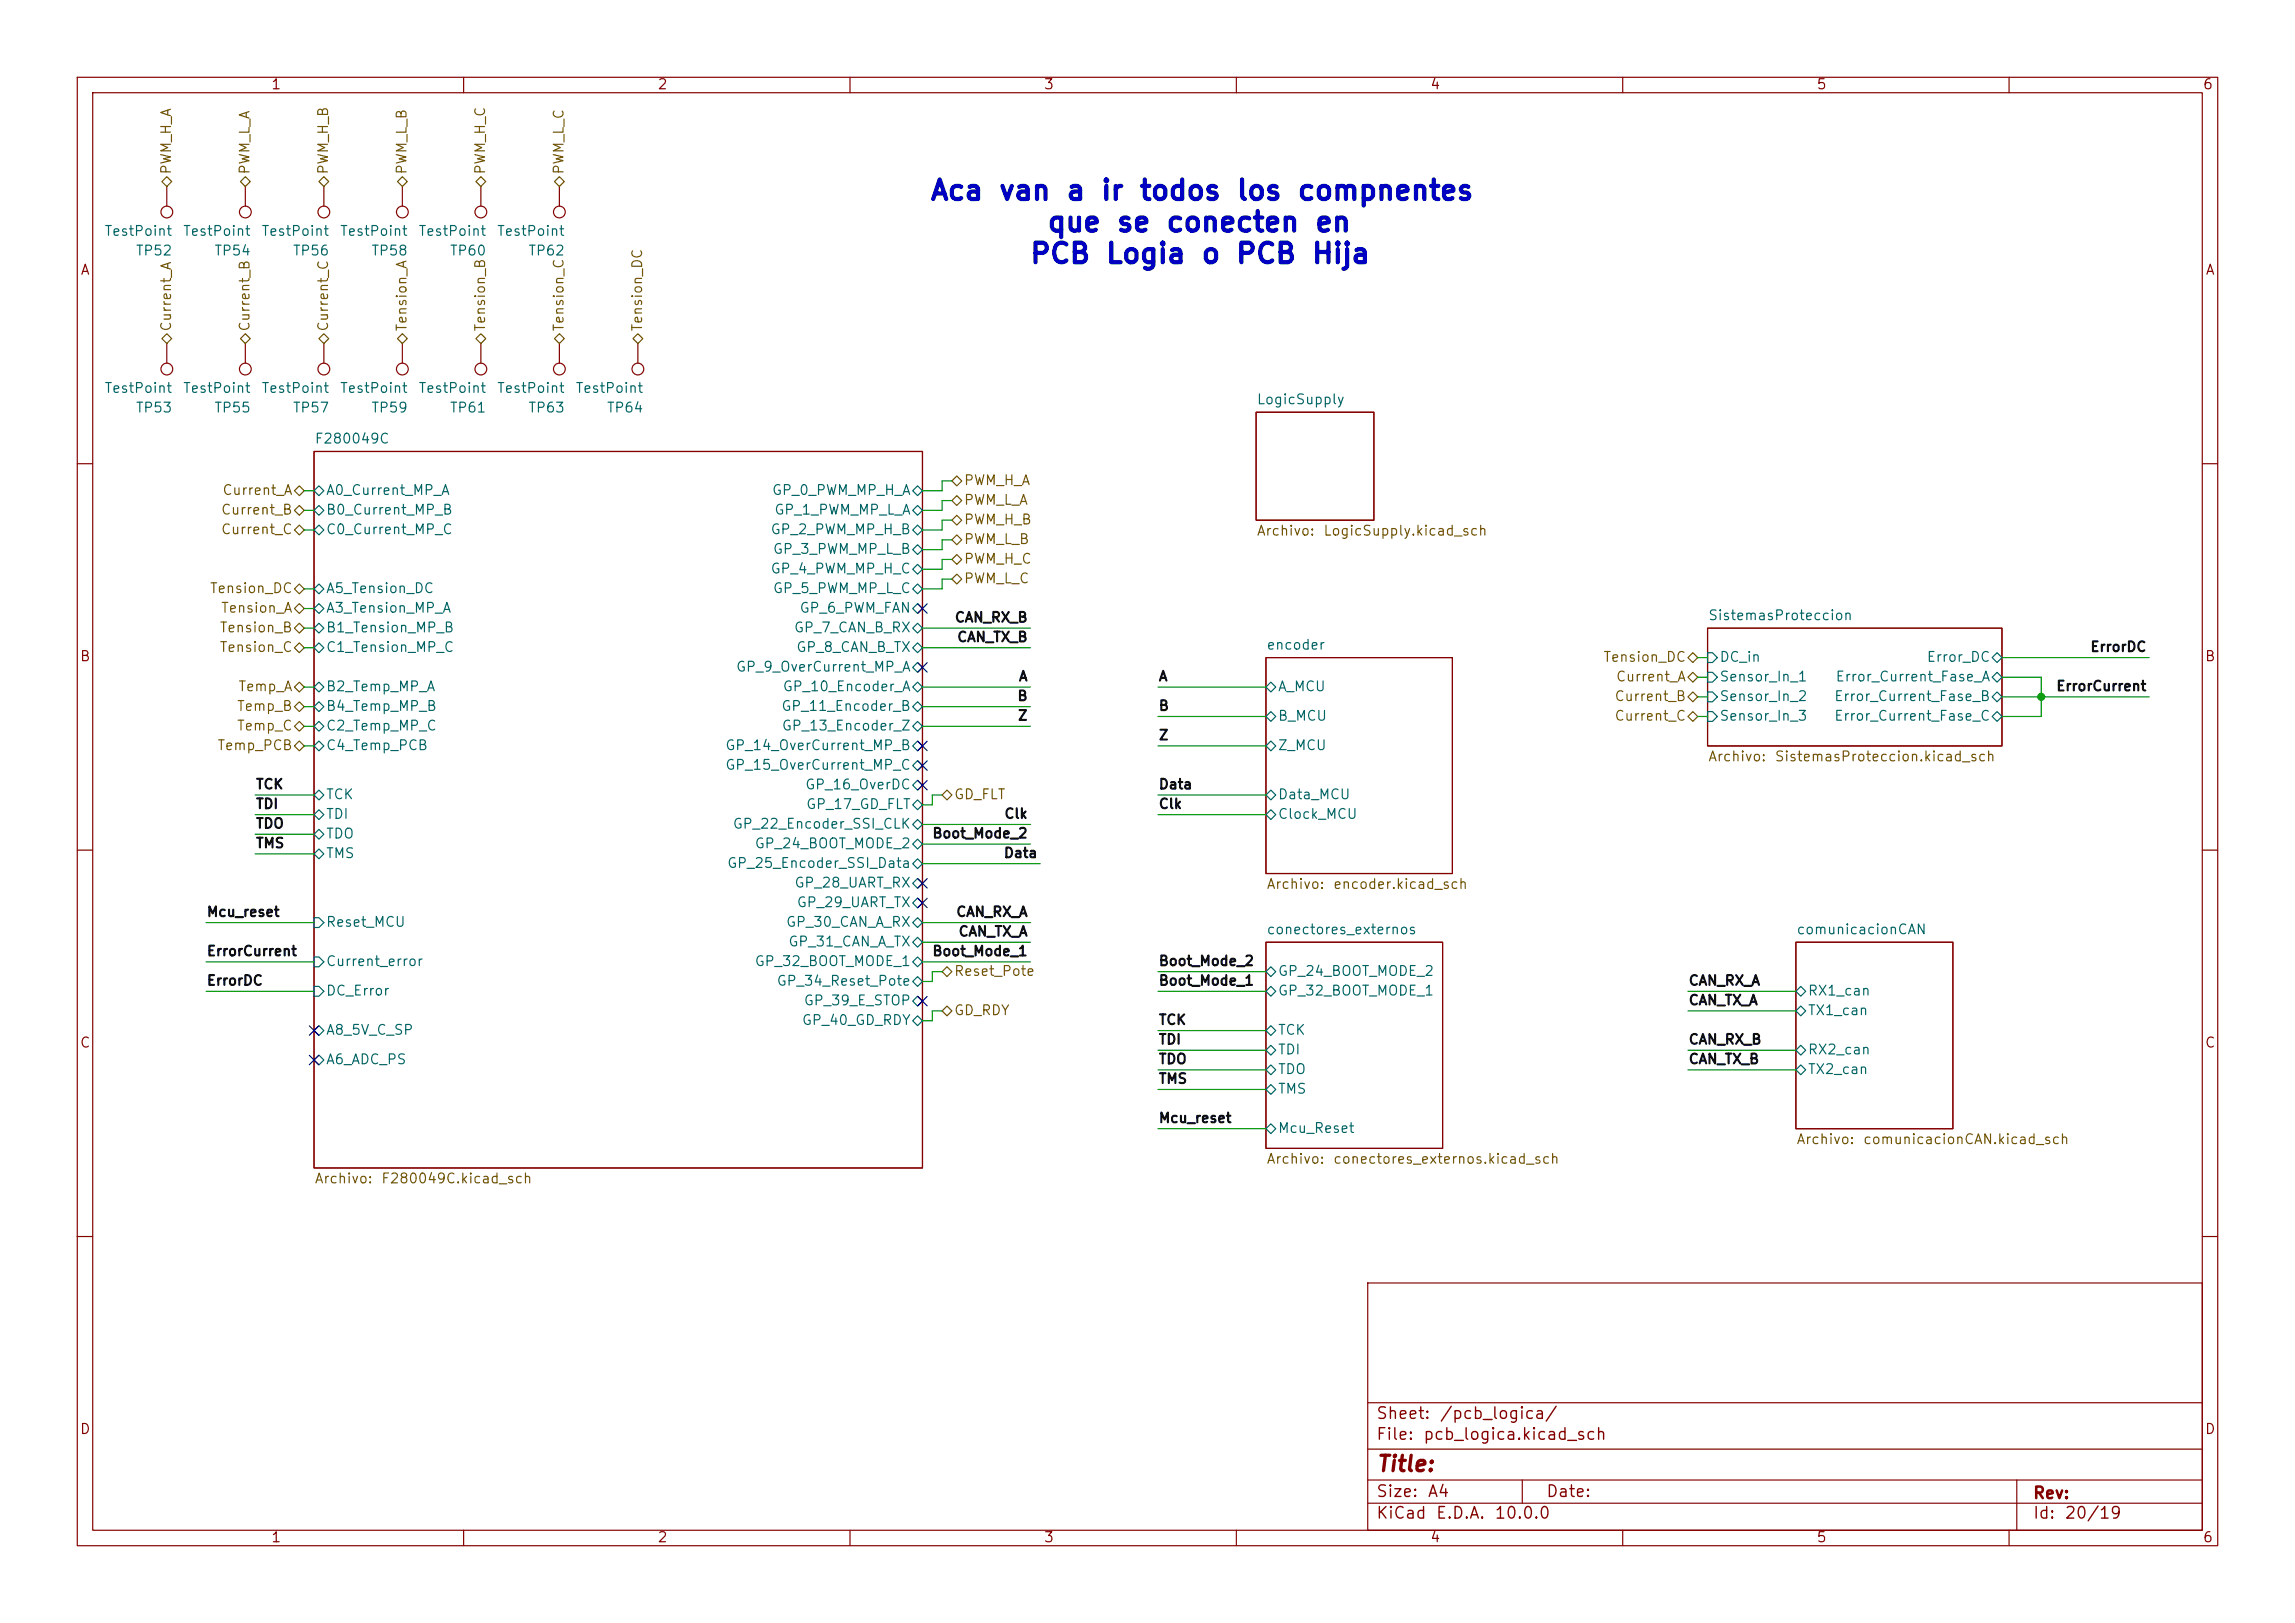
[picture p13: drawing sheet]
<svg xmlns="http://www.w3.org/2000/svg" width="297mm" height="210mm" viewBox="0 0 297 210" stroke-linecap="round" stroke-linejoin="round" font-family="sans-serif">
<defs><g id="words">
<g font-size="2.5" fill="#0000c2">
<text x="120.3" y="26.5">Aca</text>
<text x="129.1" y="26.5">van</text>
<text x="137.8" y="26.5">a</text>
<text x="142.3" y="26.5">ir</text>
<text x="147.3" y="26.5">todos</text>
<text x="159.9" y="26.5">los</text>
<text x="167.8" y="26.5">compnentes</text>
<text x="133.2" y="34.7">PCB</text>
<text x="135.4" y="30.6">que</text>
<text x="143" y="34.7">Logia</text>
<text x="144.4" y="30.6">se</text>
<text x="150.8" y="30.6">conecten</text>
<text x="155.3" y="34.7">o</text>
<text x="159.8" y="34.7">PCB</text>
<text x="169.6" y="34.7">Hija</text>
<text x="170" y="30.6">en</text>
</g>
<text font-size="2" fill="#840000" x="178" y="190.9">Title:</text>
<g font-size="1.5" fill="#840000">
<text x="178" y="184">Sheet:</text>
<text x="186.2" y="184">/pcb_logica/</text>
<text x="178" y="186.7">File:</text>
<text x="184.1" y="186.7">pcb_logica.kicad_sch</text>
<text x="178" y="196.9">KiCad</text>
<text x="178" y="194.1">Size:</text>
<text x="184.7" y="194.1">A4</text>
<text x="185.7" y="196.9">E.D.A.</text>
<text x="193.3" y="196.9">10.0.0</text>
<text x="200" y="194.1">Date:</text>
<text x="263" y="194.3">Rev:</text>
<text x="263" y="196.9">Id:</text>
<text x="267.1" y="196.9">20/19</text>
</g>
<g font-size="1.3" fill="#840000">
<text x="35" y="11.9">1</text>
<text x="85" y="11.9">2</text>
<text x="135" y="11.9">3</text>
<text x="185" y="11.9">4</text>
<text x="235" y="11.9">5</text>
<text x="285" y="11.9">6</text>
<text x="10.3" y="35.9">A</text>
<text x="285.3" y="35.9">A</text>
<text x="10.3" y="85.9">B</text>
<text x="285.3" y="85.9">B</text>
<text x="10.3" y="135.9">C</text>
<text x="285.3" y="135.9">C</text>
<text x="10.3" y="185.9">D</text>
<text x="285.3" y="185.9">D</text>
<text x="35" y="199.9">1</text>
<text x="85" y="199.9">2</text>
<text x="135" y="199.9">3</text>
<text x="185" y="199.9">4</text>
<text x="235" y="199.9">5</text>
<text x="285" y="199.9">6</text>
</g>
<g font-size="1.3" fill="#725600">
<text x="22.5" y="22.7" transform="rotate(-90 22.5 22.7)">PWM_H_A</text>
<text x="32.6" y="22.7" transform="rotate(-90 32.6 22.7)">PWM_L_A</text>
<text x="42.8" y="22.7" transform="rotate(-90 42.8 22.7)">PWM_H_B</text>
<text x="52.9" y="22.7" transform="rotate(-90 52.9 22.7)">PWM_L_B</text>
<text x="63.1" y="22.7" transform="rotate(-90 63.1 22.7)">PWM_H_C</text>
<text x="73.3" y="22.7" transform="rotate(-90 73.3 22.7)">PWM_L_C</text>
<text x="22.5" y="43" transform="rotate(-90 22.5 43)">Current_A</text>
<text x="32.6" y="43" transform="rotate(-90 32.6 43)">Current_B</text>
<text x="42.8" y="43" transform="rotate(-90 42.8 43)">Current_C</text>
<text x="52.9" y="43" transform="rotate(-90 52.9 43)">Tension_A</text>
<text x="63.1" y="43" transform="rotate(-90 63.1 43)">Tension_B</text>
<text x="73.3" y="43" transform="rotate(-90 73.3 43)">Tension_C</text>
<text x="83.4" y="43" transform="rotate(-90 83.4 43)">Tension_DC</text>
<text x="28.7" y="64.4">Current_A</text>
<text x="124.7" y="63.1">PWM_H_A</text>
<text x="124.7" y="65.6">PWM_L_A</text>
<text x="28.5" y="69.4">Current_C</text>
<text x="28.5" y="66.9">Current_B</text>
<text x="124.7" y="68.2">PWM_H_B</text>
<text x="124.7" y="70.7">PWM_L_B</text>
<text x="162.6" y="69.6">Archivo:</text>
<text x="171.2" y="69.6">LogicSupply.kicad_sch</text>
<text x="27.1" y="77.1">Tension_DC</text>
<text x="124.7" y="73.3">PWM_H_C</text>
<text x="124.7" y="75.8">PWM_L_C</text>
<text x="28.3" y="82.1">Tension_B</text>
<text x="28.5" y="79.6">Tension_A</text>
<text x="28.3" y="84.7">Tension_C</text>
<text x="30.8" y="89.8">Temp_A</text>
<text x="207.4" y="86">Tension_DC</text>
<text x="209" y="88.5">Current_A</text>
<text x="30.6" y="92.3">Temp_B</text>
<text x="30.6" y="94.8">Temp_C</text>
<text x="208.9" y="91">Current_B</text>
<text x="208.9" y="93.6">Current_C</text>
<text x="28" y="97.4">Temp_PCB</text>
<text x="221" y="98.8">Archivo:</text>
<text x="229.6" y="98.8">SistemasProteccion.kicad_sch</text>
<text x="123.4" y="103.7">GD_FLT</text>
<text x="163.8" y="115.3">Archivo:</text>
<text x="172.4" y="115.3">encoder.kicad_sch</text>
<text x="123.4" y="126.6">Reset_Pote</text>
<text x="123.4" y="131.7">GD_RDY</text>
<text x="232.4" y="148.4">Archivo:</text>
<text x="241" y="148.4">comunicacionCAN.kicad_sch</text>
<text x="40.6" y="153.4">Archivo:</text>
<text x="49.2" y="153.4">F280049C.kicad_sch</text>
<text x="163.8" y="150.9">Archivo:</text>
<text x="172.4" y="150.9">conectores_externos.kicad_sch</text>
</g>
<g font-size="1.3" fill="#006464">
<text x="13.4" y="30.8">TestPoint</text>
<text x="17.5" y="33.4">TP52</text>
<text x="23.6" y="30.8">TestPoint</text>
<text x="27.6" y="33.4">TP54</text>
<text x="33.8" y="30.8">TestPoint</text>
<text x="37.8" y="33.4">TP56</text>
<text x="43.9" y="30.8">TestPoint</text>
<text x="48" y="33.4">TP58</text>
<text x="54.1" y="30.8">TestPoint</text>
<text x="58.1" y="33.4">TP60</text>
<text x="64.2" y="30.8">TestPoint</text>
<text x="68.3" y="33.4">TP62</text>
<text x="13.4" y="51.2">TestPoint</text>
<text x="17.5" y="53.7">TP53</text>
<text x="23.6" y="51.2">TestPoint</text>
<text x="27.6" y="53.7">TP55</text>
<text x="33.8" y="51.2">TestPoint</text>
<text x="37.8" y="53.7">TP57</text>
<text x="43.9" y="51.2">TestPoint</text>
<text x="48" y="53.7">TP59</text>
<text x="54.1" y="51.2">TestPoint</text>
<text x="58.1" y="53.7">TP61</text>
<text x="64.2" y="51.2">TestPoint</text>
<text x="68.3" y="53.7">TP63</text>
<text x="74.4" y="51.2">TestPoint</text>
<text x="78.4" y="53.7">TP64</text>
<text x="162.6" y="52.6">LogicSupply</text>
<text x="40.6" y="57.7">F280049C</text>
<text x="42.1" y="64.4">A0_Current_MP_A</text>
<text x="99.8" y="64.4">GP_0_PWM_MP_H_A</text>
<text x="42.1" y="66.9">B0_Current_MP_B</text>
<text x="42.1" y="69.4">C0_Current_MP_C</text>
<text x="99.6" y="69.4">GP_2_PWM_MP_H_B</text>
<text x="99.9" y="72">GP_3_PWM_MP_L_B</text>
<text x="100.1" y="66.9">GP_1_PWM_MP_L_A</text>
<text x="42.1" y="77.1">A5_Tension_DC</text>
<text x="99.6" y="74.5">GP_4_PWM_MP_H_C</text>
<text x="99.9" y="77.1">GP_5_PWM_MP_L_C</text>
<text x="42.1" y="79.6">A3_Tension_MP_A</text>
<text x="42.1" y="82.1">B1_Tension_MP_B</text>
<text x="102.7" y="82.1">GP_7_CAN_B_RX</text>
<text x="103.4" y="79.6">GP_6_PWM_FAN</text>
<text x="221" y="80.6">SistemasProteccion</text>
<text x="42.1" y="89.8">B2_Temp_MP_A</text>
<text x="42.1" y="84.7">C1_Tension_MP_C</text>
<text x="95.2" y="87.2">GP_9_OverCurrent_MP_A</text>
<text x="101.2" y="89.8">GP_10_Encoder_A</text>
<text x="103" y="84.7">GP_8_CAN_B_TX</text>
<text x="163.8" y="84.4">encoder</text>
<text x="165.3" y="89.8">A_MCU</text>
<text x="222.4" y="86">DC_in</text>
<text x="222.4" y="88.5">Sensor_In_1</text>
<text x="237.5" y="88.5">Error_Current_Fase_A</text>
<text x="249.3" y="86">Error_DC</text>
<text x="42.1" y="92.3">B4_Temp_MP_B</text>
<text x="42.1" y="94.8">C2_Temp_MP_C</text>
<text x="101" y="92.3">GP_11_Encoder_B</text>
<text x="101.1" y="94.8">GP_13_Encoder_Z</text>
<text x="165.3" y="93.6">B_MCU</text>
<text x="222.4" y="91">Sensor_In_2</text>
<text x="222.4" y="93.6">Sensor_In_3</text>
<text x="237.3" y="91">Error_Current_Fase_B</text>
<text x="237.3" y="93.6">Error_Current_Fase_C</text>
<text x="42.1" y="97.4">C4_Temp_PCB</text>
<text x="93.8" y="97.4">GP_14_OverCurrent_MP_B</text>
<text x="93.8" y="99.9">GP_15_OverCurrent_MP_C</text>
<text x="165.3" y="97.4">Z_MCU</text>
<text x="42.1" y="103.7">TCK</text>
<text x="42.1" y="106.3">TDI</text>
<text x="94.7" y="107.5">GP_22_Encoder_SSI_CLK</text>
<text x="104.1" y="102.5">GP_16_OverDC</text>
<text x="104.2" y="105">GP_17_GD_FLT</text>
<text x="165.3" y="106.3">Clock_MCU</text>
<text x="165.3" y="103.7">Data_MCU</text>
<text x="42.1" y="108.8">TDO</text>
<text x="42.1" y="111.4">TMS</text>
<text x="94" y="112.6">GP_25_Encoder_SSI_Data</text>
<text x="97.6" y="110.1">GP_24_BOOT_MODE_2</text>
<text x="102.7" y="115.2">GP_28_UART_RX</text>
<text x="103" y="117.7">GP_29_UART_TX</text>
<text x="42.1" y="120.2">Reset_MCU</text>
<text x="42.1" y="125.3">Current_error</text>
<text x="97.6" y="125.3">GP_32_BOOT_MODE_1</text>
<text x="101.6" y="120.2">GP_30_CAN_A_RX</text>
<text x="101.9" y="122.8">GP_31_CAN_A_TX</text>
<text x="163.8" y="121.2">conectores_externos</text>
<text x="232.4" y="121.2">comunicacionCAN</text>
<text x="42.1" y="129.1">DC_Error</text>
<text x="100.4" y="127.9">GP_34_Reset_Pote</text>
<text x="103.9" y="130.4">GP_39_E_STOP</text>
<text x="165.3" y="126.6">GP_24_BOOT_MODE_2</text>
<text x="165.3" y="129.1">GP_32_BOOT_MODE_1</text>
<text x="233.9" y="129.1">RX1_can</text>
<text x="233.9" y="131.7">TX1_can</text>
<text x="42.1" y="134.2">A8_5V_C_SP</text>
<text x="103.7" y="132.9">GP_40_GD_RDY</text>
<text x="165.3" y="134.2">TCK</text>
<text x="165.3" y="136.8">TDI</text>
<text x="233.9" y="136.8">RX2_can</text>
<text x="42.1" y="138">A6_ADC_PS</text>
<text x="165.3" y="139.3">TDO</text>
<text x="165.3" y="141.8">TMS</text>
<text x="233.9" y="139.3">TX2_can</text>
<text x="165.3" y="146.9">Mcu_Reset</text>
</g>
<g font-size="1.3" fill="#0f0f0f">
<text x="123.5" y="80.8">CAN_RX_B</text>
<text x="123.8" y="83.4">CAN_TX_B</text>
<text x="131.8" y="88.5">A</text>
<text x="149.9" y="88.5">A</text>
<text x="266" y="89.7">ErrorCurrent</text>
<text x="270.4" y="84.6">ErrorDC</text>
<text x="131.6" y="91">B</text>
<text x="131.6" y="93.5">Z</text>
<text x="149.9" y="92.3">B</text>
<text x="149.9" y="96.1">Z</text>
<text x="33" y="102.4">TCK</text>
<text x="33" y="105">TDI</text>
<text x="33" y="107.5">TDO</text>
<text x="129.9" y="106.2">Clk</text>
<text x="149.9" y="105">Clk</text>
<text x="149.9" y="102.4">Data</text>
<text x="33" y="110">TMS</text>
<text x="120.6" y="108.8">Boot_Mode_2</text>
<text x="129.8" y="111.3">Data</text>
<text x="26.7" y="118.9">Mcu_reset</text>
<text x="123.6" y="118.9">CAN_RX_A</text>
<text x="26.7" y="124">ErrorCurrent</text>
<text x="120.6" y="124">Boot_Mode_1</text>
<text x="124" y="121.5">CAN_TX_A</text>
<text x="149.9" y="125.3">Boot_Mode_2</text>
<text x="26.7" y="127.8">ErrorDC</text>
<text x="149.9" y="127.8">Boot_Mode_1</text>
<text x="218.4" y="127.8">CAN_RX_A</text>
<text x="218.4" y="130.4">CAN_TX_A</text>
<text x="149.9" y="135.4">TDI</text>
<text x="149.9" y="132.9">TCK</text>
<text x="149.9" y="138">TDO</text>
<text x="218.4" y="138">CAN_TX_B</text>
<text x="218.4" y="135.4">CAN_RX_B</text>
<text x="149.9" y="140.5">TMS</text>
<text x="149.9" y="145.6">Mcu_reset</text>
</g>
</g></defs>
<g fill="none" stroke="#840000" stroke-width=".15">
<path d="M10 10h277v190h-277zM12 12h273v186h-273zM60 10v2M110 10v2M160 10v2M210 10v2M260 10v2M21.6 24.1v2.6M31.7 24.1v2.6M41.9 24.1v2.6M52.1 24.1v2.6M62.2 24.1v2.6"/>
<path d="M72.4 24.1v2.6M21.6 44.5v2.5M31.7 44.5v2.5M40.6 58.4h78.8v92.7h-78.8zM41.9 44.5v2.5M52.1 44.5v2.5M62.2 44.5v2.5M72.4 44.5v2.5M82.5 44.5v2.5M162.6 53.3h15.2v14h-15.2zM10 60h2M285 60h2"/>
<path d="M163.8 85.1h24.2v27.9h-24.2zM221 81.3h38.1v15.2h-38.1zM10 110h2M285 110h2M163.8 121.9h22.9v26.7h-22.9zM232.4 121.9h20.3v24.2h-20.3zM10 160h2M177 166h108v32h-108zM285 160h2M60 198v2M110 198v2M160 198v2"/>
<path d="M177 194.5h108M177 191.5h108M177 187.5h108M177 181.5h108M197 191.5v3M210 198v2M260 198v2M261 191.5v6.5"/>
<circle cx="21.6" cy="27.4" r=".76"/>
<circle cx="31.7" cy="27.4" r=".76"/>
<circle cx="41.9" cy="27.4" r=".76"/>
<circle cx="52.1" cy="27.4" r=".76"/>
<circle cx="62.2" cy="27.4" r=".76"/>
<circle cx="72.4" cy="27.4" r=".76"/>
<circle cx="21.6" cy="47.8" r=".76"/>
<circle cx="31.7" cy="47.8" r=".76"/>
<circle cx="41.9" cy="47.8" r=".76"/>
<circle cx="52.1" cy="47.8" r=".76"/>
<circle cx="62.2" cy="47.8" r=".76"/>
<circle cx="72.4" cy="47.8" r=".76"/>
<circle cx="82.5" cy="47.8" r=".76"/>
</g>
<g fill="none" stroke="#006464" stroke-width=".15">
<path d="M40.6 78.7l.7-.6 .6 .6-.6 .7zM40.6 76.2l.7-.6 .6 .6-.6 .6zM40.6 66l.7-.6 .6 .6-.6 .7zM40.6 68.6l.7-.7 .6 .7-.6 .6zM41.3 62.9l.6 .6-.6 .6-.7-.6zM118.1 63.5l.6-.6 .7 .6-.7 .6zM118.1 66l.6-.6 .7 .6-.7 .7zM118.1 68.6l.6-.7 .7 .7-.7 .6zM118.1 71.1l.6-.6 .7 .6-.7 .7zM118.1 73.7l.6-.7 .7 .7-.7 .6zM118.1 76.2l.6-.6 .7 .6-.7 .6zM118.1 78.7l.6-.6 .7 .6-.7 .7z"/>
<path d="M40.6 81.3l.7-.7 .6 .7-.6 .6zM40.6 88.9l.7-.6 .6 .6-.6 .6zM40.6 83.8l.7-.6 .6 .6-.6 .7zM40.6 94l.7-.7 .6 .7-.6 .6zM40.6 96.5l.7-.6 .6 .6-.6 .7zM41.3 90.8l.6 .6-.6 .7-.7-.7zM118.1 81.3l.6-.7 .7 .7-.7 .6zM118.1 83.8l.6-.6 .7 .6-.7 .7zM118.1 86.4l.6-.7 .7 .7-.7 .6zM118.1 88.9l.6-.6 .7 .6-.7 .6zM118.1 91.4l.6-.6 .7 .6-.7 .7zM118.1 94l.6-.7 .7 .7-.7 .6z"/>
<path d="M118.1 96.5l.6-.6 .7 .6-.7 .7zM118.1 99.1l.6-.7 .7 .7-.7 .6zM163.8 92.7l.7-.6 .6 .6-.6 .6zM163.8 96.5l.7-.6 .6 .6-.6 .7zM164.5 88.3l.6 .6-.6 .6-.7-.6zM221 84.5h.6l.6 .6-.6 .6h-.6zM221 87h.6l.6 .6-.6 .7h-.6zM221 89.5h.6l.6 .7-.6 .6h-.6zM221 92.1h.6l.6 .6-.6 .6h-.6zM257.8 87.6l.6-.6 .7 .6-.7 .7zM257.8 90.2l.6-.7 .7 .7-.7 .6zM257.8 92.7l.6-.6 .7 .6-.7 .6z"/>
<path d="M257.8 85.1l.6-.6 .7 .6-.7 .6zM40.6 118.7h.7l.6 .7-.6 .6h-.7zM40.6 102.9l.7-.7 .6 .7-.6 .6zM40.6 105.4l.7-.6 .6 .6-.6 .6zM40.6 108l.7-.7 .6 .7-.6 .6zM40.6 110.5l.7-.6 .6 .6-.6 .6zM118.1 101.6l.6-.6 .7 .6-.7 .6zM118.1 104.1l.6-.6 .7 .6-.7 .7zM118.1 106.7l.6-.7 .7 .7-.7 .6zM118.1 109.2l.6-.6 .7 .6-.7 .7zM118.1 111.8l.6-.7 .7 .7-.7 .6zM118.1 114.3l.6-.6 .7 .6-.7 .6z"/>
<path d="M118.1 116.8l.6-.6 .7 .6-.7 .7zM118.1 119.4l.6-.7 .7 .7-.7 .6zM163.8 105.4l.7-.6 .6 .6-.6 .6zM163.8 102.9l.7-.7 .6 .7-.6 .6zM40.6 137.2l.7-.7 .6 .7-.6 .6zM40.6 133.4l.7-.7 .6 .7-.6 .6zM40.6 123.8h.7l.6 .7-.6 .6h-.7zM40.6 127.6h.7l.6 .7-.6 .6h-.7zM118.1 121.9l.6-.6 .7 .6-.7 .7zM118.1 124.5l.6-.7 .7 .7-.7 .6zM118.1 127l.6-.6 .7 .6-.7 .6zM118.1 129.5l.6-.6 .7 .6-.7 .7z"/>
<path d="M118.1 132.1l.6-.7 .7 .7-.7 .6zM163.8 125.7l.7-.6 .6 .6-.6 .7zM163.8 133.4l.7-.7 .6 .7-.6 .6zM163.8 135.9l.7-.6 .6 .6-.6 .6zM164.5 127.6l.6 .7-.6 .6-.7-.6zM164.5 137.8l.6 .6-.6 .7-.7-.7zM232.4 128.3l.6-.7 .7 .7-.7 .6zM232.4 135.9l.6-.6 .7 .6-.7 .6zM233 130.2l.7 .6-.7 .6-.6-.6zM233 137.8l.7 .6-.7 .7-.6-.7zM163.8 146.1l.7-.7 .6 .7-.6 .6zM163.8 141l.7-.7 .6 .7-.6 .6z"/>
</g>
<g fill="none" stroke="#725600" stroke-width=".15">
<path d="M21 23.5l.6-.6 .6 .6-.6 .6zM31.1 23.5l.6-.6 .7 .6-.7 .6zM41.3 23.5l.6-.6 .6 .6-.6 .6zM51.4 23.5l.7-.6 .6 .6-.6 .6zM61.6 23.5l.6-.6 .7 .6-.7 .6zM71.8 23.5l.6-.6 .6 .6-.6 .6zM21 43.8l.6-.6 .6 .6-.6 .7zM31.1 43.8l.6-.6 .7 .6-.7 .7zM41.3 43.8l.6-.6 .6 .6-.6 .7zM51.4 43.8l.7-.6 .6 .6-.6 .7zM61.6 43.8l.6-.6 .7 .6-.7 .7zM71.8 43.8l.6-.6 .6 .6-.6 .7z"/>
<path d="M81.9 43.8l.6-.6 .7 .6-.7 .7zM38.1 76.2l.6-.6 .7 .6-.7 .6zM38.1 68.6l.6-.7 .7 .7-.7 .6zM38.1 66l.6-.6 .7 .6-.7 .7zM38.1 78.7l.6-.6 .7 .6-.7 .7zM38.7 62.9l.7 .6-.7 .6-.6-.6zM123.2 62.2l.6-.6 .7 .6-.7 .7zM123.2 67.3l.6-.6 .7 .6-.7 .6zM123.2 74.9l.6-.6 .7 .6-.7 .7zM123.2 69.9l.6-.7 .7 .7-.7 .6zM123.2 64.8l.6-.7 .7 .7-.7 .6zM123.8 71.8l.7 .6-.7 .6-.6-.6z"/>
<path d="M38.1 81.3l.6-.7 .7 .7-.7 .6zM38.1 94l.6-.7 .7 .7-.7 .6zM38.1 83.8l.6-.6 .7 .6-.7 .7zM38.1 96.5l.6-.6 .7 .6-.7 .7zM38.7 90.8l.7 .6-.7 .7-.6-.7zM38.7 88.3l.7 .6-.7 .6-.6-.6zM218.4 90.2l.7-.7 .6 .7-.6 .6zM218.4 92.7l.7-.6 .6 .6-.6 .6zM218.4 87.6l.7-.6 .6 .6-.6 .7zM218.4 85.1l.7-.6 .6 .6-.6 .6zM121.9 102.9l.7-.7 .6 .7-.6 .6zM121.9 125.7l.7-.6 .6 .6-.6 .7z"/>
<path d="M122.6 130.2l.6 .6-.6 .6-.7-.6z"/>
</g>
<g fill="none" stroke="#009600" stroke-width=".15">
<path d="M39.4 66h1.2M39.4 63.5h1.2M39.4 68.6h1.2M39.4 76.2h1.2M39.4 78.7h1.2M123.2 62.2h-1.3v1.3h-2.5M123.2 64.8h-1.3v1.2h-2.5M123.2 67.3h-1.3v1.3h-2.5M123.2 69.9h-1.3v1.2h-2.5M123.2 72.4h-1.3v1.3h-2.5M123.2 74.9h-1.3v1.3h-2.5M39.4 91.4h1.2"/>
<path d="M39.4 96.5h1.2M39.4 88.9h1.2M39.4 94h1.2M39.4 81.3h1.2M39.4 83.8h1.2M119.4 91.4h13.9M119.4 88.9h13.9M119.4 94h13.9M119.4 81.3h13.9M119.4 83.8h13.9M149.9 92.7h13.9M149.9 96.5h13.9"/>
<path d="M149.9 88.9h13.9M219.7 85.1h1.3M219.7 87.6h1.3M219.7 92.7h1.3M219.7 90.2h1.3M259.1 85.1h19M259.1 87.6h5.1v5.1h-5.1M259.1 90.2h19M26.7 119.4h13.9M33 105.4h7.6M33 102.9h7.6M33 110.5h7.6"/>
<path d="M33 108h7.6M119.4 119.4h13.9M119.4 106.7h13.9M119.4 109.2h13.9M119.4 111.8h15.2M121.9 102.9h-1.3v1.2h-1.2M149.9 105.4h13.9M149.9 102.9h13.9M26.7 128.3h13.9M26.7 124.5h13.9M119.4 124.5h13.9M119.4 121.9h13.9"/>
<path d="M121.9 125.7h-1.3v1.3h-1.2M121.9 130.8h-1.3v1.3h-1.2M149.9 125.7h13.9M149.9 128.3h13.9M149.9 133.4h13.9M149.9 138.4h13.9M149.9 135.9h13.9M218.4 128.3h14M218.4 138.4h14M218.4 135.9h14M218.4 130.8h14M149.9 141h13.9"/>
<path d="M149.9 146.1h13.9"/>
</g>
<g fill="none" stroke="#000084" stroke-width=".15">
<path d="M118.8 78.1l1.2 1.2M120 78.1l-1.2 1.2M118.8 85.8l1.2 1.2M118.8 95.9l1.2 1.2M118.8 98.5l1.2 1.2M120 85.8l-1.2 1.2M120 95.9l-1.2 1.2M120 98.5l-1.2 1.2M118.8 101l1.2 1.2M118.8 116.2l1.2 1.2M118.8 113.7l1.2 1.2M120 101l-1.2 1.2"/>
<path d="M120 116.2l-1.2 1.2M120 113.7l-1.2 1.2M40 136.6l1.2 1.2M40 132.7l1.2 1.3M41.2 136.6l-1.2 1.2M41.2 132.7l-1.2 1.3M118.8 128.9l1.2 1.2M120 128.9l-1.2 1.2"/>
</g>
<circle cx="264.2" cy="90.2" r=".46" fill="#009600" stroke="#009600" stroke-width=".13"/>
<use href="#words"/>
</svg>
